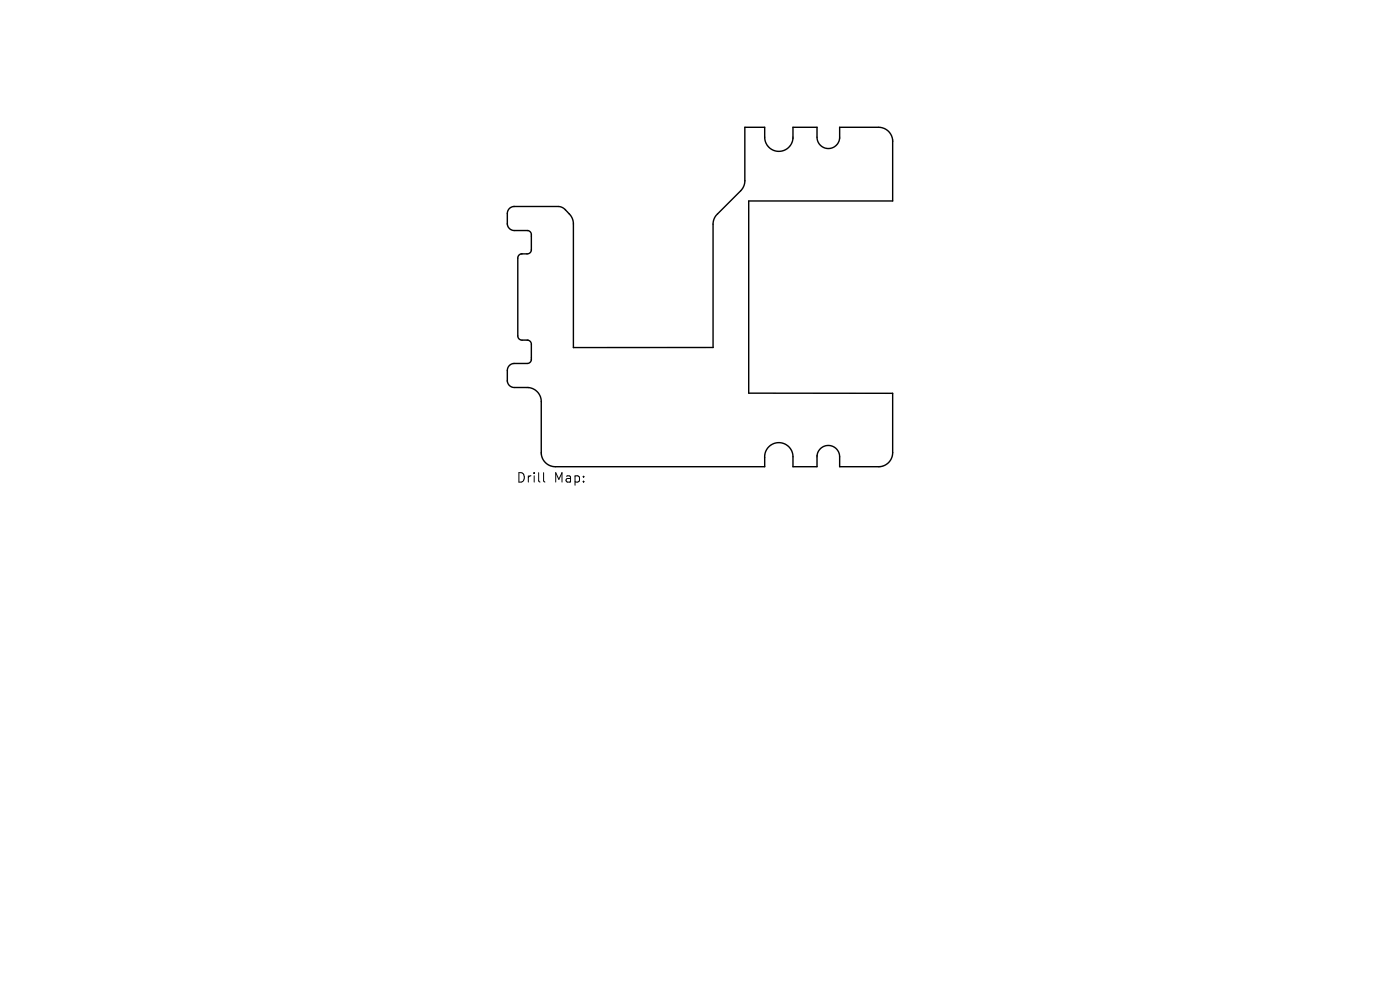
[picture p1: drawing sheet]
<svg xmlns="http://www.w3.org/2000/svg" width="297mm" height="210mm" viewBox="0 0 297 210" stroke-linecap="round" stroke-linejoin="round" font-family="sans-serif">
<defs><g id="words">
<g font-size="2.8">
<text x="109.5" y="102.7">Drill</text>
<text x="117.5" y="102.7">Map:</text>
</g>
</g></defs>
<path d="M108 44.3l.9-.5h9.6l1 .4 1.3 1.2a2.99 2.99 0 0 1 .8 2.1v26.2h29.7v-26.3a2.93 2.93 0 0 1 .9-2l5.1-5.1a3 3 0 0 0 .7-2v-11.3h4.2v2.4a3 3 0 0 0 3.2 2.7 3 3 0 0 0 2.8-3v-2.1h5.1v2.3a2.4 2.4 0 0 0 2.5 2.2 2.4 2.4 0 0 0 2.3-2.4v-2.1h8.3a2.98 2.98 0 0 1 3 3v12.6h-30.6v40.8h30.6v12.9a2.98 2.98 0 0 1-3 2.7h-8.3v-2.1a2.4 2.4 0 0 0-2.4-2.4 2.4 2.4 0 0 0-2.4 2.4v2.1h-5.1v-2.4a3 3 0 0 0-3.2-2.7 3 3 0 0 0-2.8 3.1v2h-44.4a2.98 2.98 0 0 1-3-3v-11.1a2.98 2.98 0 0 0-3-2.7h-2.8a1.48 1.48 0 0 1-1.4-1.5v-2.2a1.48 1.48 0 0 1 1.5-1.4h2.8a.88 .88 0 0 0 .8-.9v-3.2a.88 .88 0 0 0-.9-.8h-1.1a.9 .9 0 0 1-.9-.9v-16.6a.88 .88 0 0 1 .9-.8h1.2a.88 .88 0 0 0 .8-.9v-3.3a.88 .88 0 0 0-.9-.8h-2.8a1.48 1.48 0 0 1-1.4-1.5v-2.3z" fill="none" stroke="#000" stroke-width=".3"/>
<path d="M115.3 100.3v1.7l.3 .3" fill="none" stroke="#000" stroke-width=".21"/>
<use href="#words"/>
</svg>
